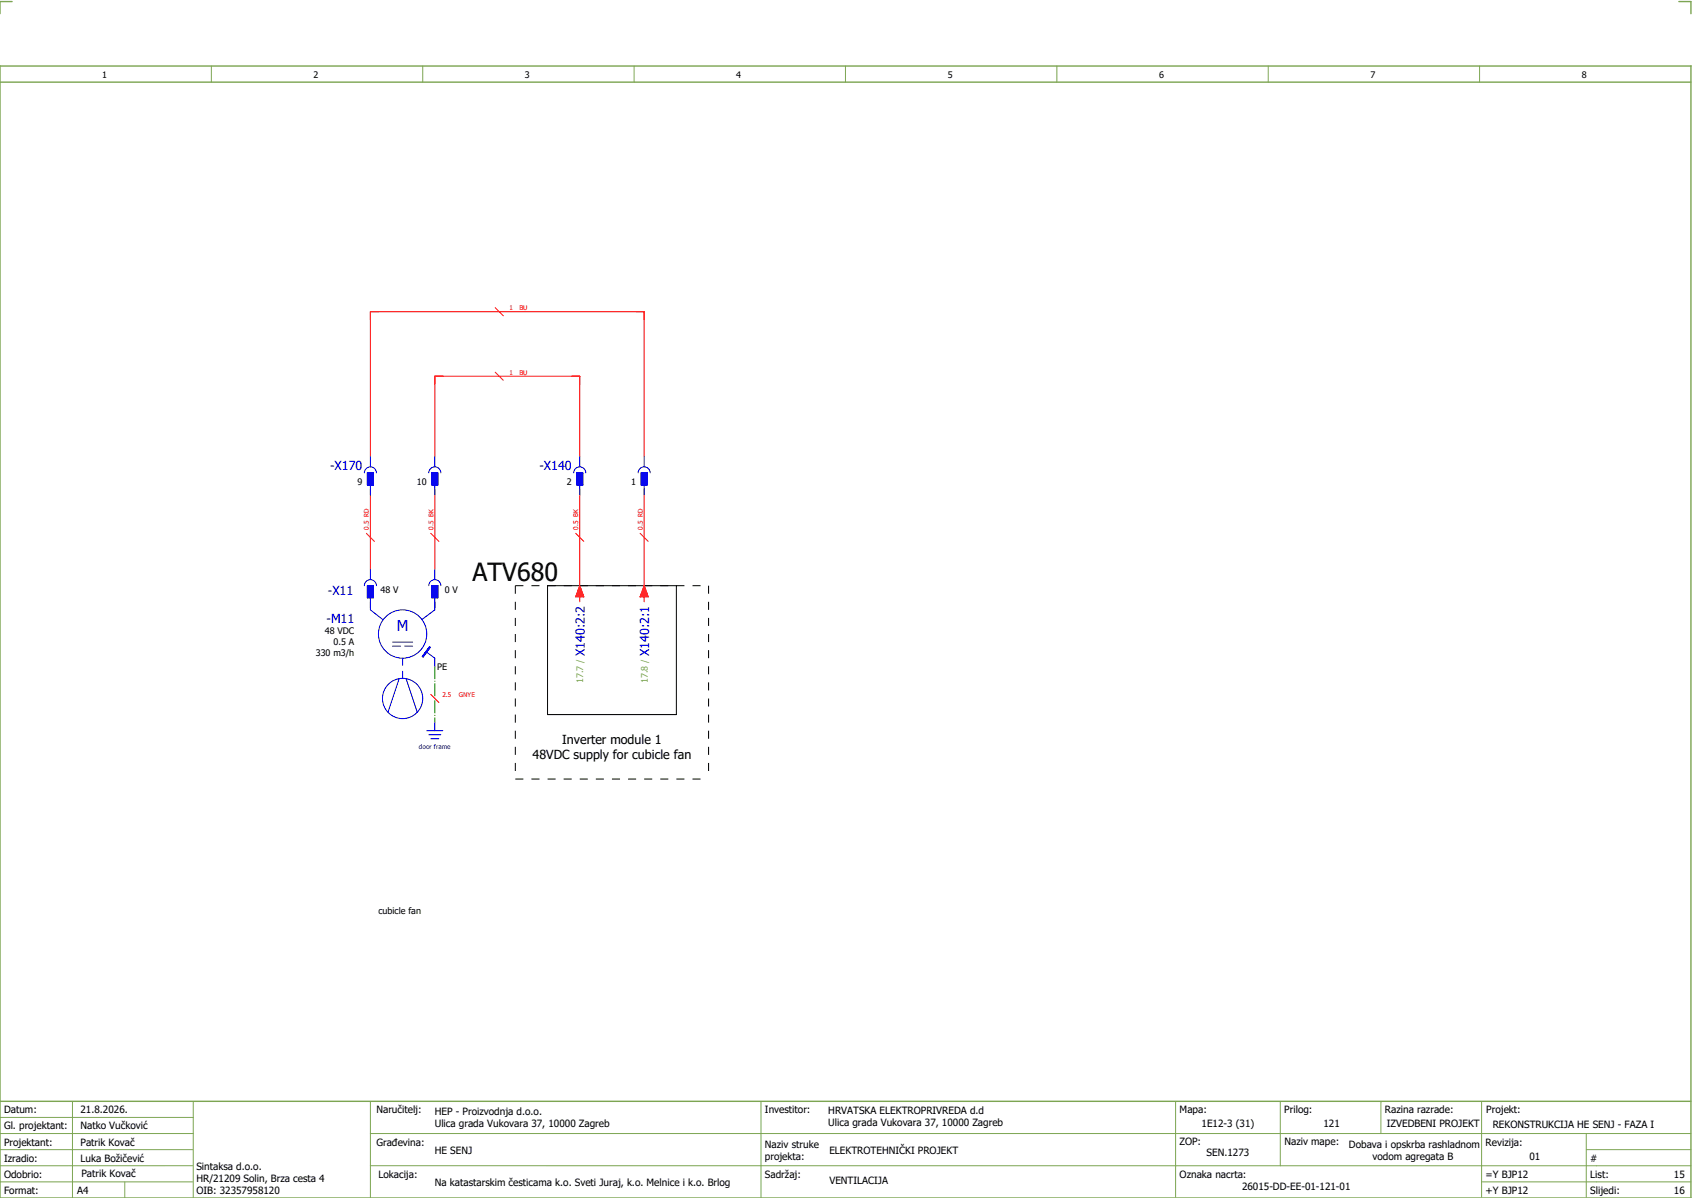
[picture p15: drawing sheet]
<svg xmlns="http://www.w3.org/2000/svg" width="421mm" height="297mm" viewBox="0 0 421 297" stroke-linecap="round" stroke-linejoin="round" font-family="sans-serif">
<defs><g id="words">
<text font-size="6.2" x="117.4" y="144.1">ATV680</text>
<text font-size="3.7" fill="#00f" x="98.6" y="156.6">M</text>
<g font-size="3.1" fill="#00f">
<text x="82" y="116.6">-X170</text>
<text x="134" y="116.6">-X140</text>
<text x="81.4" y="147.6">-X11</text>
<text x="81.1" y="154.6">-M11</text>
<text x="145.2" y="162.9" transform="rotate(-90 145.2 162.9)">X140:2:2</text>
<text x="161.2" y="162.9" transform="rotate(-90 161.2 162.9)">X140:2:1</text>
</g>
<g font-size="3.1">
<text x="139.6" y="184.8">Inverter module 1</text>
<text x="132.3" y="188.5">48VDC supply for cubicle fan</text>
</g>
<g font-size="2.5">
<text x="1" y="276.4">Datum:</text>
<text x="1" y="280.4">Gl. projektant:</text>
<text x="20" y="276.4">21.8.2026.</text>
<text x="20" y="280.4">Natko Vučković</text>
<text x="93.5" y="276.4">Naručitelj:</text>
<text x="108" y="276.9">HEP - Proizvodnja d.o.o.</text>
<text x="108" y="279.9">Ulica grada Vukovara 37, 10000 Zagreb</text>
<text x="190" y="276.4">Investitor:</text>
<text x="205.7" y="276.6">HRVATSKA ELEKTROPRIVREDA d.d</text>
<text x="205.7" y="279.6">Ulica grada Vukovara 37, 10000 Zagreb</text>
<text x="293" y="276.4">Mapa:</text>
<text x="298.4" y="279.9">1E12-3 (31)</text>
<text x="319" y="276.4">Prilog:</text>
<text x="328.7" y="279.9">121</text>
<text x="344" y="276.4">Razina razrade:</text>
<text x="344.4" y="279.9">IZVEDBENI PROJEKT</text>
<text x="369.2" y="276.3">Projekt:</text>
<text x="370.8" y="279.9">REKONSTRUKCIJA HE SENJ - FAZA I</text>
<text x="1" y="284.4">Projektant:</text>
<text x="20" y="284.4">Patrik Kovač</text>
<text x="93.5" y="284.4">Građevina:</text>
<text x="108" y="286.4">HE SENJ</text>
<text x="190" y="284.9">Naziv struke</text>
<text x="190" y="287.9">projekta:</text>
<text x="206" y="286.5">ELEKTROTEHNIČKI PROJEKT</text>
<text x="293" y="284.3">ZOP:</text>
<text x="299.7" y="286.9">SEN.1273</text>
<text x="319" y="284.3">Naziv mape:</text>
<text x="335.1" y="285">Dobava i opskrba rashladnom</text>
<text x="340.9" y="288">vodom agregata B</text>
<text x="369" y="284.4">Revizija:</text>
<text x="379.9" y="287.9">01</text>
<text x="1" y="288.4">Izradio:</text>
<text x="1" y="292.4">Odobrio:</text>
<text x="20" y="288.4">Luka Božičević</text>
<text x="20.2" y="292.3">Patrik Kovač</text>
<text x="48.8" y="290.4">Sintaksa d.o.o.</text>
<text x="48.8" y="293.4">HR/21209 Solin, Brza cesta 4</text>
<text x="94" y="292.4">Lokacija:</text>
<text x="190" y="292.4">Sadržaj:</text>
<text x="206" y="293.9">VENTILACIJA</text>
<text x="293" y="292.4">Oznaka nacrta:</text>
<text x="369" y="292.4">=Y BJP12</text>
<text x="395" y="292.4">List:</text>
<text x="395" y="288.4">#</text>
<text x="415.8" y="292.4">15</text>
<text x="1" y="296.4">Format:</text>
<text x="19.2" y="296.4">A4</text>
<text x="48.8" y="296.4">OIB: 32357958120</text>
<text x="108" y="294.4">Na katastarskim česticama k.o. Sveti Juraj, k.o. Melnice i k.o. Brlog</text>
<text x="308.5" y="295.4">26015-DD-EE-01-121-01</text>
<text x="369" y="296.4">+Y BJP12</text>
<text x="395" y="296.4">Slijedi:</text>
<text x="415.8" y="296.4">16</text>
</g>
<g font-size="2.2">
<text x="25.4" y="19.4">1</text>
<text x="77.9" y="19.4">2</text>
<text x="130.4" y="19.4">3</text>
<text x="182.9" y="19.4">4</text>
<text x="235.4" y="19.4">5</text>
<text x="287.9" y="19.4">6</text>
<text x="340.4" y="19.4">7</text>
<text x="392.9" y="19.4">8</text>
<text x="88.8" y="120.3">9</text>
<text x="103.6" y="120.3">10</text>
<text x="140.8" y="120.3">2</text>
<text x="156.8" y="120.3">1</text>
<text x="94.5" y="147.3">48 V</text>
<text x="110.5" y="147.3">0 V</text>
<text x="80.7" y="157.5">48 VDC</text>
<text x="82.8" y="160.2">0.5 A</text>
<text x="78.4" y="162.9">330 m3/h</text>
<text x="108.6" y="166.2">PE</text>
<text x="94" y="226.9">cubicle fan</text>
</g>
<g font-size="2.2" fill="#7ca552">
<text x="144.9" y="169.6" transform="rotate(-90 144.9 169.6)">17.7 /</text>
<text x="160.9" y="169.6" transform="rotate(-90 160.9 169.6)">17.8 /</text>
</g>
<g font-size="1.6" fill="#f00">
<text x="126.6" y="77">1</text>
<text x="129" y="77">BU</text>
<text x="126.6" y="93">1</text>
<text x="129" y="93">BU</text>
<text x="91.6" y="131.5" transform="rotate(-90 91.6 131.5)">0.5 RD</text>
<text x="107.6" y="131.5" transform="rotate(-90 107.6 131.5)">0.5 BK</text>
<text x="143.6" y="131.5" transform="rotate(-90 143.6 131.5)">0.5 BK</text>
<text x="159.6" y="131.5" transform="rotate(-90 159.6 131.5)">0.5 RD</text>
<text x="109.9" y="173">2.5</text>
<text x="114" y="173">GNYE</text>
</g>
<text font-size="1.6" fill="#00f" x="104.1" y="186">door frame</text>
</g></defs>
<path d="M0 16.4h420v281h-420zM3 .4h-3v3M417 .4h3v3M0 20.4h420M0 273.4h420" fill="none" stroke="#7ca552" stroke-width=".35"/>
<g fill="none" stroke="#7ca552" stroke-width=".25">
<path d="M52.5 16.4v4M105 16.4v4M157.5 16.4v4M210 16.4v4M262.5 16.4v4M315 16.4v4M367.5 16.4v4M0 277.4h48M18 273.4v24M48 273.4v24M92 273.4v24M189 273.4v24"/>
<path d="M292 273.4v23.8M318 273.4v16M343 273.4v8M368 273.4v23.8M0 281.4h48M0 285.4h47.8M0 293.4h47.8M31 293.4v4M47.8 289.4h-47.8M92 281.4h328M92 289.4h328M368 293.4h52"/>
<path d="M394 285.4h26M394 281.4v15.8"/>
</g>
<g fill="none" stroke="#f00" stroke-width=".25">
<path d="M123 76.4l2 2M123 92.4l2 2M92 113.4v-36h68v36M108 113.4v-20h36v20M91 132.4l2 2M92 121.4v20M107 132.4l2 2M108 121.4v20M143 132.4l2 2M144 121.4v28M159 132.4l2 2M160 121.4v28"/>
<path d="M144 145.4l1 2.7h-2zM160 145.4l1 2.7h-2zM107 172.4l2 2"/>
</g>
<path d="M136 145.4h32v32h-32z" fill="none" stroke="#000" stroke-width=".25"/>
<path d="M128 145.4h48M128 145.4v48M176 145.4v48M128 193.4h48" fill="none" stroke="#000" stroke-width=".25" stroke-dasharray="2 2" stroke-linecap="butt"/>
<path d="M108 165.4v14" fill="none" stroke="#008000" stroke-width=".25" stroke-dasharray="3.2 .4 .3 .4" stroke-linecap="butt"/>
<g fill="none" stroke="#00f" stroke-width=".25">
<path d="M90.5 117.4a1.5 1.5 0 0 1 1.5-1.5 1.5 1.5 0 0 1 1.5 1.5M91.2 117.4h1.5v3h-1.5zM92 113.4v2.5M106.5 117.4a1.5 1.5 0 0 1 1.5-1.5 1.5 1.5 0 0 1 1.5 1.5M107.3 117.4h1.5v3h-1.5zM108 113.4v2.5M142.5 117.4a1.5 1.5 0 0 1 1.5-1.5 1.5 1.5 0 0 1 1.5 1.5M143.2 117.4h1.6v3h-1.6zM144 113.4v2.5M158.5 117.4a1.5 1.5 0 0 1 1.5-1.5 1.5 1.5 0 0 1 1.5 1.5M159.2 117.4h1.5v3h-1.5zM160 113.4v2.5"/>
<path d="M92 120.4v2.5M108 120.4v2.5M144 120.4v2.5M160 120.4v2.5M90.5 145.4a1.5 1.5 0 0 1 1.5-1.5 1.5 1.5 0 0 1 1.5 1.5M91.2 145.4h1.5v3h-1.5zM92 148.4v3l3.2 2.5M92 141.4v2.5M97.5 159.4h5M106.5 145.4a1.5 1.5 0 0 1 1.5-1.5 1.5 1.5 0 0 1 1.5 1.5M107.3 145.4h1.5v3h-1.5zM108 141.4v2.5"/>
<path d="M108 148.4v3l-3.2 2.4M97.5 160.4h2M99.1 168.5l-2.7 8.3M100 163.4v1.7M100 166.6v1.8M100.5 160.4h2M100.9 168.5l2.7 8.3M105.8 161.7l2.2 1.7v2M106.7 160.5l.2 .2-1.8 2.4-.2-.2zM108 179.4v2M106 181.4h4M106.5 182.4h3"/>
<path d="M107 183.4h2"/>
<circle cx="100" cy="157.4" r="6"/>
<circle cx="100" cy="173.4" r="5"/>
</g>
<g fill="#00f" stroke="#00f" stroke-width=".25">
<path d="M106.7 160.5l.2 .2-1.8 2.4-.2-.2z"/>
<path d="M91.2 145.4h1.5v3h-1.5z"/>
<path d="M107.3 145.4h1.5v3h-1.5z"/>
<path d="M91.2 117.4h1.5v3h-1.5z"/>
<path d="M107.3 117.4h1.5v3h-1.5z"/>
<path d="M143.2 117.4h1.6v3h-1.6z"/>
<path d="M159.2 117.4h1.5v3h-1.5z"/>
</g>
<g fill="#f00" stroke="#f00" stroke-width=".25">
<path d="M144 145.4l1 2.7h-2z"/>
<path d="M160 145.4l1 2.7h-2z"/>
</g>
<use href="#words"/>
</svg>
